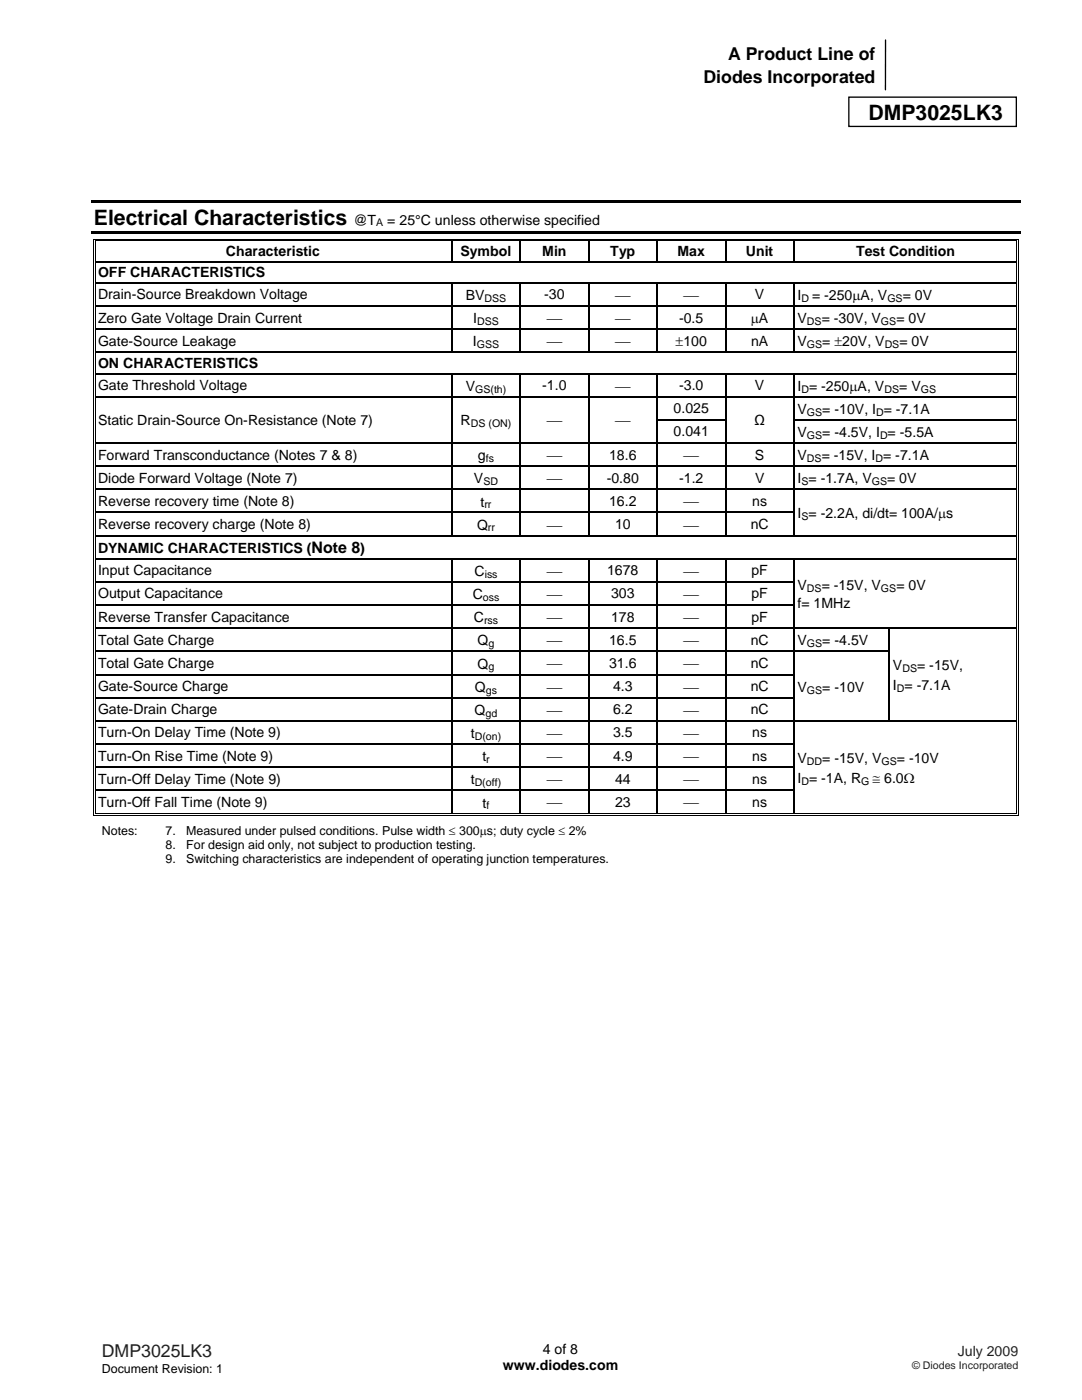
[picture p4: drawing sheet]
<svg xmlns="http://www.w3.org/2000/svg" width="216mm" height="279mm" viewBox="0 0 216 279" stroke-linecap="round" stroke-linejoin="round" font-family="sans-serif">
<defs><g id="words">
<g font-size="4.2">
<text x="173.3" y="24">DMP3025LK3</text>
<text x="18.7" y="44.8">Electrical Characteristics</text>
</g>
<g font-size="3.5">
<text x="145.3" y="12">A Product Line of</text>
<text x="140.4" y="16.5">Diodes Incorporated</text>
</g>
<text font-size="3.5" fill="#231f20" x="20.3" y="270.9">DMP3025LK3</text>
<g font-size="2.8">
<text x="70.5" y="44.8">@T</text>
<text x="77.3" y="44.8">= 25°C unless otherwise specified</text>
<text x="45.1" y="51.1">Characteristic</text>
<text x="91.9" y="51.1">Symbol</text>
<text x="108.2" y="51.1">Min</text>
<text x="121.8" y="51.1">Typ</text>
<text x="135.2" y="51.1">Max</text>
<text x="148.8" y="51.1">Unit</text>
<text x="170.8" y="51.1">Test Condition</text>
<text x="19.6" y="55.4">OFF CHARACTERISTICS</text>
<text x="19.6" y="59.8">Drain-Source Breakdown Voltage</text>
<text x="92.9" y="59.9">BV</text>
<text x="108.6" y="59.8">-30</text>
<text x="122.9" y="59.9">⎯</text>
<text x="136.5" y="59.9">⎯</text>
<text x="150.6" y="59.8">V</text>
<text x="159.1" y="59.9">I</text>
<text x="162" y="59.9">= -250μA, V</text>
<text x="180.1" y="59.9">= 0V</text>
<text x="19.6" y="64.4">Zero Gate Voltage Drain Current</text>
<text x="94.4" y="64.5">I</text>
<text x="109.2" y="64.5">⎯</text>
<text x="122.9" y="64.5">⎯</text>
<text x="135.5" y="64.4">-0.5</text>
<text x="149.8" y="64.5">μA</text>
<text x="159.1" y="64.5">V</text>
<text x="164" y="64.5">= -30V, V</text>
<text x="178.9" y="64.5">= 0V</text>
<text x="19.6" y="69">Gate-Source Leakage</text>
<text x="94.4" y="69.1">I</text>
<text x="109.2" y="69.1">⎯</text>
<text x="122.9" y="69.1">⎯</text>
<text x="134.8" y="69.1">±100</text>
<text x="149.9" y="69">nA</text>
<text x="159.1" y="69.1">V</text>
<text x="164.1" y="69.1">= ±20V, V</text>
<text x="179.5" y="69.1">= 0V</text>
<text x="19.6" y="73.4">ON CHARACTERISTICS</text>
<text x="19.6" y="77.9">Gate Threshold Voltage</text>
<text x="92.9" y="78">V</text>
<text x="108.2" y="77.9">-1.0</text>
<text x="122.9" y="78">⎯</text>
<text x="135.5" y="77.9">-3.0</text>
<text x="150.7" y="77.9">V</text>
<text x="159.1" y="78">I = -250μA, V</text>
<text x="179.4" y="78">= V</text>
<text x="134.4" y="82.5">0.025</text>
<text x="159.1" y="82.6">V</text>
<text x="164.1" y="82.6">= -10V, I = -7.1A</text>
<text x="19.6" y="84.8">Static Drain-Source On-Resistance (Note 7)</text>
<text x="91.9" y="84.9">R</text>
<text x="109.2" y="84.9">⎯</text>
<text x="122.9" y="84.9">⎯</text>
<text x="134.4" y="87.1">0.041</text>
<text x="150.5" y="84.8">Ω</text>
<text x="159.1" y="87.2">V</text>
<text x="164.1" y="87.2">= -4.5V, I = -5.5A</text>
<text x="19.6" y="91.7">Forward Transconductance (Notes 7 &amp; 8)</text>
<text x="95.4" y="91.8">g</text>
<text x="109.2" y="91.8">⎯</text>
<text x="121.5" y="91.7">18.6</text>
<text x="136.5" y="91.8">⎯</text>
<text x="150.6" y="91.7">S</text>
<text x="159.1" y="91.8">V</text>
<text x="164" y="91.8">= -15V, I = -7.1A</text>
<text x="19.6" y="96.3">Diode Forward Voltage (Note 7)</text>
<text x="19.6" y="100.9">Reverse recovery time (Note 8)</text>
<text x="94.6" y="96.5">V</text>
<text x="95.9" y="101.1">t</text>
<text x="109.2" y="96.5">⎯</text>
<text x="121.1" y="96.3">-0.80</text>
<text x="121.5" y="100.9">16.2</text>
<text x="135.5" y="96.3">-1.2</text>
<text x="136.5" y="101.1">⎯</text>
<text x="150.1" y="100.9">ns</text>
<text x="150.7" y="96.3">V</text>
<text x="159.1" y="96.5">I = -1.7A, V</text>
<text x="177" y="96.5">= 0V</text>
<text x="19.6" y="105.6">Reverse recovery charge (Note 8)</text>
<text x="95.2" y="105.7">Q</text>
<text x="109.2" y="105.7">⎯</text>
<text x="122.7" y="105.6">10</text>
<text x="136.5" y="105.7">⎯</text>
<text x="149.8" y="105.6">nC</text>
<text x="159.1" y="103.4">I = -2.2A, di/dt= 100A/μs</text>
<text x="19.6" y="110.3">DYNAMIC CHARACTERISTICS (Note 8)</text>
<text x="19.6" y="114.8">Input Capacitance</text>
<text x="19.6" y="119.4">Output Capacitance</text>
<text x="94.3" y="119.6">C</text>
<text x="94.7" y="115">C</text>
<text x="109.2" y="114.9">⎯</text>
<text x="109.2" y="119.5">⎯</text>
<text x="121.1" y="114.8">1678</text>
<text x="121.9" y="119.4">303</text>
<text x="136.5" y="114.9">⎯</text>
<text x="136.5" y="119.5">⎯</text>
<text x="149.9" y="114.8">pF</text>
<text x="149.9" y="119.4">pF</text>
<text x="159.1" y="117.8">V</text>
<text x="164" y="117.8">= -15V, V</text>
<text x="178.9" y="117.8">= 0V</text>
<text x="19.6" y="124.1">Reverse Transfer Capacitance</text>
<text x="94.6" y="124.2">C</text>
<text x="109.2" y="124.2">⎯</text>
<text x="121.9" y="124.1">178</text>
<text x="136.5" y="124.2">⎯</text>
<text x="149.9" y="124.1">pF</text>
<text x="159.1" y="121.4">f= 1MHz</text>
<text x="19.6" y="128.7">Total Gate Charge</text>
<text x="95.3" y="128.8">Q</text>
<text x="109.2" y="128.8">⎯</text>
<text x="121.5" y="128.7">16.5</text>
<text x="136.5" y="128.8">⎯</text>
<text x="149.8" y="128.7">nC</text>
<text x="159.1" y="128.8">V</text>
<text x="164.1" y="128.8">= -4.5V</text>
<text x="19.6" y="133.3">Total Gate Charge</text>
<text x="19.6" y="137.9">Gate-Source Charge</text>
<text x="95.3" y="133.4">Q</text>
<text x="109.2" y="133.4">⎯</text>
<text x="121.5" y="133.3">31.6</text>
<text x="122.3" y="137.9">4.3</text>
<text x="136.5" y="133.4">⎯</text>
<text x="149.8" y="137.9">nC</text>
<text x="149.8" y="133.3">nC</text>
<text x="178.2" y="137.8">I = -7.1A</text>
<text x="178.2" y="133.7">V</text>
<text x="183" y="133.7">= -15V,</text>
<text x="19.6" y="142.5">Gate-Drain Charge</text>
<text x="94.7" y="142.7">Q</text>
<text x="94.8" y="138">Q</text>
<text x="109.2" y="142.7">⎯</text>
<text x="109.2" y="138">⎯</text>
<text x="122.3" y="142.5">6.2</text>
<text x="136.5" y="142.7">⎯</text>
<text x="136.5" y="138">⎯</text>
<text x="149.8" y="142.5">nC</text>
<text x="159.1" y="138">V</text>
<text x="164.1" y="138">= -10V</text>
<text x="19.6" y="147.2">Turn-On Delay Time (Note 9)</text>
<text x="93.9" y="147.3">t</text>
<text x="109.2" y="147.3">⎯</text>
<text x="122.3" y="147.1">3.5</text>
<text x="136.5" y="147.3">⎯</text>
<text x="150.1" y="147.1">ns</text>
<text x="19.6" y="151.8">Turn-On Rise Time (Note 9)</text>
<text x="96.2" y="151.9">t</text>
<text x="109.2" y="151.9">⎯</text>
<text x="122.3" y="151.8">4.9</text>
<text x="136.5" y="151.9">⎯</text>
<text x="150.1" y="151.8">ns</text>
<text x="159.1" y="152.2">V</text>
<text x="164.1" y="152.2">= -15V, V</text>
<text x="179" y="152.2">= -10V</text>
<text x="19.6" y="156.4">Turn-Off Delay Time (Note 9)</text>
<text x="19.6" y="161">Turn-Off Fall Time (Note 9)</text>
<text x="93.9" y="156.5">t</text>
<text x="96.3" y="161.2">t</text>
<text x="109.2" y="161.1">⎯</text>
<text x="109.2" y="156.5">⎯</text>
<text x="122.7" y="161">23</text>
<text x="122.7" y="156.4">44</text>
<text x="136.5" y="161.1">⎯</text>
<text x="136.5" y="156.5">⎯</text>
<text x="150.1" y="161">ns</text>
<text x="150.1" y="156.4">ns</text>
<text x="159.1" y="156.2">I = -1A, R</text>
<text x="174.1" y="156.2">≅ 6.0Ω</text>
<text x="100.3" y="273.5">www.diodes.com</text>
<text x="108.3" y="270.2">4 of 8</text>
</g>
<text font-size="2.8" fill="#231f20" x="191.1" y="270.6">July 2009</text>
<g font-size="2.5">
<text x="20.3" y="166.6">Notes:</text>
<text x="33" y="166.6">7.</text>
<text x="37.2" y="166.6">Measured under pulsed conditions. Pulse width ≤ 300μs; duty cycle ≤ 2%</text>
<text x="33" y="169.5">8.</text>
<text x="33" y="172.3">9.</text>
<text x="37.1" y="172.3">Switching characteristics are independent of operating junction temperatures.</text>
<text x="37.2" y="169.5">For design aid only, not subject to production testing.</text>
<text x="20.3" y="274">Document Revision: 1</text>
</g>
<g font-size="2.1">
<text x="75.1" y="45.2">A</text>
<text x="95.2" y="64.9">DSS</text>
<text x="96.7" y="60.3">DSS</text>
<text x="159.9" y="60.3">D</text>
<text x="161" y="64.9">DS</text>
<text x="175.8" y="64.9">GS</text>
<text x="177.1" y="60.3">GS</text>
<text x="95.1" y="69.5">GSS</text>
<text x="161" y="69.5">GS</text>
<text x="176.5" y="69.5">DS</text>
<text x="94.8" y="78.3">GS(th)</text>
<text x="159.9" y="78.3">D</text>
<text x="161" y="83">GS</text>
<text x="174.8" y="83">D</text>
<text x="176.5" y="78.3">DS</text>
<text x="183.7" y="78.3">GS</text>
<text x="93.9" y="85.3">DS (ON)</text>
<text x="161" y="87.6">GS</text>
<text x="175.6" y="87.6">D</text>
<text x="96.9" y="92.2">fs</text>
<text x="161" y="92.2">DS</text>
<text x="174.7" y="92.2">D</text>
<text x="96.5" y="96.8">SD</text>
<text x="96.7" y="101.5">rr</text>
<text x="159.9" y="96.8">S</text>
<text x="173.9" y="96.8">GS</text>
<text x="97.4" y="106.1">rr</text>
<text x="159.9" y="103.8">S</text>
<text x="96.4" y="119.9">oss</text>
<text x="96.7" y="115.3">iss</text>
<text x="161" y="118.1">DS</text>
<text x="175.8" y="118.1">GS</text>
<text x="96.6" y="124.5">rss</text>
<text x="97.5" y="129.2">g</text>
<text x="161" y="129.2">GS</text>
<text x="97.5" y="133.8">g</text>
<text x="180.1" y="134.1">DS</text>
<text x="96.9" y="143">gd</text>
<text x="96.9" y="138.4">gs</text>
<text x="161" y="138.4">GS</text>
<text x="179" y="138.1">D</text>
<text x="94.7" y="147.7">D(on)</text>
<text x="97" y="152.3">r</text>
<text x="161" y="152.6">DD</text>
<text x="175.9" y="152.6">GS</text>
<text x="94.7" y="156.9">D(off)</text>
<text x="97.1" y="161.5">f</text>
<text x="159.9" y="156.6">D</text>
<text x="171.9" y="156.6">G</text>
</g>
<text font-size="2.1" fill="#231f20" x="182" y="273.2">© Diodes Incorporated</text>
</g></defs>
<path d="M176.7 8v9.9" fill="none" stroke="#000" stroke-width=".26"/>
<path d="M169.4 19.4h33.4v5.8h-33.4z" fill="#fff"/>
<path d="M169.4 19.4h33.4v5.8h-33.4z" fill="none" stroke="#000" stroke-width=".26"/>
<g fill="#000">
<path d="M18.2 40h185.5v.5h-185.5zM18.2 46.1h185.5v.5h-185.5zM18.6 47.7h.2v.5h-.2zM18.6 47.7h.5v.1h-.5zM18.6 52.1h.2v.3h-.2zM18.6 56.3h.2v.3h-.2zM18.9 48h.2v.2h-.2zM18.9 52.1h.2v.3h-.2zM18.9 56.3h.2v.3h-.2zM90 48.2h.3zM90 47.7h.6v.1h-.6zM90 48h.6v.2h-.6z"/>
<path d="M90 56.3h.3v.3h-.3zM103.7 48.2h.2zM103.7 47.7h.5v.1h-.5zM103.7 48h.5v.2h-.5zM103.7 56.3h.2v.3h-.2zM117.3 48.2h.3zM117.3 47.7h.6v.1h-.6zM117.3 48h.6v.2h-.6zM117.3 56.3h.3v.3h-.3zM131 48.2h.3zM131 47.7h.5v.1h-.5zM131 48h.5v.2h-.5z"/>
<path d="M131 56.3h.3v.3h-.3zM144.7 48.2h.2zM144.7 47.7h.5v.1h-.5zM144.7 48h.5v.2h-.5zM144.7 56.3h.2v.3h-.2zM158.3 48.2h.3zM158.3 47.7h.5v.1h-.5zM158.3 48h.5v.2h-.5zM158.3 56.3h.3v.3h-.3zM202.8 47.7h.5v.1h-.5zM202.8 48h.1v.2h-.1zM202.8 52.1h.1v.3h-.1z"/>
<path d="M202.8 56.3h.1v.3h-.1zM203.1 47.7h.2v.5h-.2zM203.1 52.1h.2v.3h-.2zM203.1 56.3h.2v.3h-.2zM18.6 61h.2v.3h-.2zM18.6 65.6h.2v.3h-.2zM18.6 70.2h.2v.3h-.2zM18.6 74.4h.2v.3h-.2zM18.6 79.1h.2v.2h-.2zM18.9 61h.2v.3h-.2zM18.9 65.6h.2v.3h-.2zM18.9 70.2h.2v.3h-.2z"/>
<path d="M18.9 74.4h.2v.3h-.2zM18.9 79.1h.2v.2h-.2zM90 61h.3v.3h-.3zM90 65.6h.3v.3h-.3zM90 74.4h.3v.3h-.3zM90 79.1h.3v.2h-.3zM103.7 61h.2v.3h-.2zM103.7 65.6h.2v.3h-.2zM103.7 74.4h.2v.3h-.2zM103.7 79.1h.2v.2h-.2zM117.3 61h.3v.3h-.3zM117.3 65.6h.3v.3h-.3z"/>
<path d="M117.3 74.4h.3v.3h-.3zM117.3 79.1h.3v.2h-.3zM131 61h.3v.3h-.3zM131 65.6h.3v.3h-.3zM131 74.4h.3v.3h-.3zM131 79.1h.3v.2h-.3zM144.7 61h.2v.3h-.2zM144.7 65.6h.2v.3h-.2zM144.7 74.4h.2v.3h-.2zM144.7 79.1h.2v.2h-.2zM158.3 61h.3v.3h-.3zM158.3 65.6h.3v.3h-.3z"/>
<path d="M158.3 74.4h.3v.3h-.3zM158.3 79.1h.3v.2h-.3zM202.8 61h.1v.3h-.1zM202.8 65.6h.1v.3h-.1zM202.8 70.2h.1v.3h-.1zM202.8 74.4h.1v.3h-.1zM202.8 79.1h.1v.2h-.1zM203.1 61h.2v.3h-.2zM203.1 65.6h.2v.3h-.2zM203.1 70.2h.2v.3h-.2zM203.1 74.4h.2v.3h-.2zM203.1 79.1h.2v.2h-.2z"/>
<path d="M18.6 83.7h.2v.2h-.2zM18.6 88.3h.2v.3h-.2zM18.6 92.9h.2v.3h-.2zM18.6 97.5h.2v.3h-.2zM18.9 83.7h.2v.2h-.2zM18.9 88.3h.2v.3h-.2zM18.9 92.9h.2v.3h-.2zM18.9 97.5h.2v.3h-.2zM90 83.7h.3v.2h-.3zM90 88.3h.3v.3h-.3zM90 92.9h.3v.3h-.3zM90 97.5h.3v.3h-.3z"/>
<path d="M103.7 83.7h.2v.2h-.2zM103.7 88.3h.2v.3h-.2zM103.7 92.9h.2v.3h-.2zM103.7 97.5h.2v.3h-.2zM117.3 83.7h.3v.2h-.3zM117.3 88.3h.3v.3h-.3zM117.3 92.9h.3v.3h-.3zM117.3 97.5h.3v.3h-.3zM131 83.7h.3v.2h-.3zM131 88.3h.3v.3h-.3zM131 92.9h.3v.3h-.3zM131 97.5h.3v.3h-.3z"/>
<path d="M144.7 83.7h.2v.2h-.2zM144.7 88.3h.2v.3h-.2zM144.7 92.9h.2v.3h-.2zM144.7 97.5h.2v.3h-.2zM158.3 83.7h.3v.2h-.3zM158.3 88.3h.3v.3h-.3zM158.3 92.9h.3v.3h-.3zM158.3 97.5h.3v.3h-.3zM202.8 83.7h.1v.2h-.1zM202.8 88.3h.1v.3h-.1zM202.8 92.9h.1v.3h-.1zM202.8 97.5h.1v.3h-.1z"/>
<path d="M203.1 83.7h.2v.2h-.2zM203.1 88.3h.2v.3h-.2zM203.1 92.9h.2v.3h-.2zM203.1 97.5h.2v.3h-.2zM18.6 102.2h.2v.2h-.2zM18.6 106.8h.2v.3h-.2zM18.6 111.4h.2v.3h-.2zM18.6 116h.2v.3h-.2zM18.9 102.2h.2v.2h-.2zM18.9 106.8h.2v.3h-.2zM18.9 111.4h.2v.3h-.2zM18.9 116h.2v.3h-.2z"/>
<path d="M90 102.2h.3v.2h-.3zM90 111.4h.3v.3h-.3zM90 116h.3v.3h-.3zM103.7 102.2h.2v.2h-.2zM103.7 111.4h.2v.3h-.2zM103.7 116h.2v.3h-.2zM117.3 102.2h.3v.2h-.3zM117.3 111.4h.3v.3h-.3zM117.3 116h.3v.3h-.3zM131 102.2h.3v.2h-.3zM131 111.4h.3v.3h-.3zM131 116h.3v.3h-.3z"/>
<path d="M144.7 102.2h.2v.2h-.2zM144.7 111.4h.2v.3h-.2zM144.7 116h.2v.3h-.2zM158.3 102.2h.3v.2h-.3zM158.3 111.4h.3v.3h-.3zM158.3 116h.3v.3h-.3zM202.8 102.2h.1v.2h-.1zM202.8 106.8h.1v.3h-.1zM202.8 111.4h.1v.3h-.1zM202.8 116h.1v.3h-.1zM203.1 102.2h.2v.2h-.2zM203.1 106.8h.2v.3h-.2z"/>
<path d="M203.1 111.4h.2v.3h-.2zM203.1 116h.2v.3h-.2zM18.6 120.7h.2v.2h-.2zM18.6 125.3h.2v.2h-.2zM18.6 129.9h.2v.3h-.2zM18.6 134.5h.2v.3h-.2zM18.6 139.1h.2v.3h-.2zM18.9 120.7h.2v.2h-.2zM18.9 125.3h.2v.2h-.2zM18.9 129.9h.2v.3h-.2zM18.9 134.5h.2v.3h-.2zM18.9 139.1h.2v.3h-.2z"/>
<path d="M90 120.7h.3v.2h-.3zM90 125.3h.3v.2h-.3zM90 129.9h.3v.3h-.3zM90 134.5h.3v.3h-.3zM90 139.1h.3v.3h-.3zM103.7 120.7h.2v.2h-.2zM103.7 125.3h.2v.2h-.2zM103.7 129.9h.2v.3h-.2zM103.7 134.5h.2v.3h-.2zM103.7 139.1h.2v.3h-.2zM117.3 120.7h.3v.2h-.3zM117.3 125.3h.3v.2h-.3z"/>
<path d="M117.3 129.9h.3v.3h-.3zM117.3 134.5h.3v.3h-.3zM117.3 139.1h.3v.3h-.3zM131 120.7h.3v.2h-.3zM131 125.3h.3v.2h-.3zM131 129.9h.3v.3h-.3zM131 134.5h.3v.3h-.3zM131 139.1h.3v.3h-.3zM144.7 120.7h.2v.2h-.2zM144.7 125.3h.2v.2h-.2zM144.7 129.9h.2v.3h-.2zM144.7 134.5h.2v.3h-.2z"/>
<path d="M144.7 139.1h.2v.3h-.2zM158.3 120.7h.3v.2h-.3zM158.3 125.3h.3v.2h-.3zM158.3 129.9h.3v.3h-.3zM158.3 134.5h.3v.3h-.3zM158.3 139.1h.3v.3h-.3zM177.4 125.3h.2v.2h-.2zM177.4 129.9h.2v.3h-.2zM177.4 134.5h.2v.3h-.2zM177.4 139.1h.2v.3h-.2zM202.8 120.7h.1v.2h-.1zM202.8 125.3h.1v.2h-.1z"/>
<path d="M202.8 129.9h.1v.3h-.1zM202.8 134.5h.1v.3h-.1zM202.8 139.1h.1v.3h-.1zM203.1 120.7h.2v.2h-.2zM203.1 125.3h.2v.2h-.2zM203.1 129.9h.2v.3h-.2zM203.1 134.5h.2v.3h-.2zM203.1 139.1h.2v.3h-.2zM18.6 143.7h.2v.3h-.2zM18.6 148.4h.2v.3h-.2zM18.6 153h.2v.3h-.2zM18.6 157.6h.2v.3h-.2z"/>
<path d="M18.9 143.7h.2v.3h-.2zM18.9 148.4h.2v.3h-.2zM18.9 153h.2v.3h-.2zM18.9 157.6h.2v.3h-.2zM90 143.7h.3v.3h-.3zM90 148.4h.3v.3h-.3zM90 153h.3v.3h-.3zM90 157.6h.3v.3h-.3zM103.7 143.7h.2v.3h-.2zM103.7 148.4h.2v.3h-.2zM103.7 153h.2v.3h-.2zM103.7 157.6h.2v.3h-.2z"/>
<path d="M117.3 143.7h.3v.3h-.3zM117.3 148.4h.3v.3h-.3zM117.3 153h.3v.3h-.3zM117.3 157.6h.3v.3h-.3zM131 143.7h.3v.3h-.3zM131 148.4h.3v.3h-.3zM131 153h.3v.3h-.3zM131 157.6h.3v.3h-.3zM144.7 143.7h.2v.3h-.2zM144.7 148.4h.2v.3h-.2zM144.7 153h.2v.3h-.2zM144.7 157.6h.2v.3h-.2z"/>
<path d="M158.3 143.7h.3v.3h-.3zM158.3 148.4h.3v.3h-.3zM158.3 153h.3v.3h-.3zM158.3 157.6h.3v.3h-.3zM202.8 143.7h.1v.3h-.1zM202.8 148.4h.1v.3h-.1zM202.8 153h.1v.3h-.1zM202.8 157.6h.1v.3h-.1zM203.1 143.7h.2v.3h-.2zM203.1 148.4h.2v.3h-.2zM203.1 153h.2v.3h-.2zM203.1 157.6h.2v.3h-.2z"/>
<path d="M18.6 162.6h.5v.2h-.5zM18.9 162.3h.2v.1h-.2zM90 162.3h.6v.1h-.6zM103.7 162.3h.5v.1h-.5zM117.3 162.3h.6v.1h-.6zM117.3 162.6h.6v.2h-.6zM131 162.3h.5v.1h-.5zM144.7 162.3h.5v.1h-.5zM158.3 162.3h.5v.1h-.5zM158.3 162.6h.5v.2h-.5zM202.8 162.6h.5v.2h-.5zM202.8 162.3h.1v.1h-.1z"/>
<path d="M203.1 162.3h.2v.5h-.2z"/>
</g>
<g fill="none" stroke="#000" stroke-width=".2">
<path d="M18.7 48.2v3.9M18.7 52.4v3.9M18.7 56.6v4.4M19 48.2v3.9M19 52.4v3.9M19 56.6v4.4M19.1 47.8h70.9M19.1 48.1h70.9M90.6 47.8h13.1M90.6 48.1h13.1M104.2 47.8h13.1M104.2 48.1h13.1"/>
<path d="M117.9 47.8h13.1M117.9 48.1h13.1M131.5 47.8h13.2M131.5 48.1h13.2M145.2 47.8h13.1M145.2 48.1h13.1M158.8 47.8h44M158.8 48.1h44M202.8 48.2v3.9M202.8 52.4v3.9M202.8 56.6v4.4M203.2 48.2v3.9"/>
<path d="M203.2 52.4v3.9M203.2 56.6v4.4M18.7 61.3v4.3M18.7 65.9v4.3M18.7 70.5v3.9M18.7 74.7v4.4M18.7 79.3v4.4M19 61.3v4.3M19 65.9v4.3M19 70.5v3.9M19 74.7v4.4M19 79.3v4.4"/>
<path d="M202.8 61.3v4.3M202.8 65.9v4.3M202.8 70.5v3.9M202.8 74.7v4.4M202.8 79.3v4.4M203.2 61.3v4.3M203.2 65.9v4.3M203.2 70.5v3.9M203.2 74.7v4.4M203.2 79.3v4.4M18.7 83.9v4.4M18.7 88.6v4.3"/>
<path d="M18.7 93.2v4.3M18.7 97.8v4.4M19 83.9v4.4M19 88.6v4.3M19 93.2v4.3M19 97.8v4.4M202.8 83.9v4.4M202.8 88.6v4.3M202.8 93.2v4.3M202.8 97.8v4.4M203.2 83.9v4.4M203.2 88.6v4.3"/>
<path d="M203.2 93.2v4.3M203.2 97.8v4.4M18.7 102.4v4.4M18.7 107.1v4.3M18.7 111.7v4.3M18.7 116.3v4.4M19 102.4v4.4M19 107.1v4.3M19 111.7v4.3M19 116.3v4.4M202.8 102.4v4.4M202.8 107.1v4.3"/>
<path d="M202.8 111.7v4.3M202.8 116.3v4.4M203.2 102.4v4.4M203.2 107.1v4.3M203.2 111.7v4.3M203.2 116.3v4.4M18.7 120.9v4.4M18.7 125.5v4.4M18.7 130.2v4.3M18.7 134.8v4.3M18.7 139.4v4.3M19 120.9v4.4"/>
<path d="M19 125.5v4.4M19 130.2v4.3M19 134.8v4.3M19 139.4v4.3M202.8 120.9v4.4M202.8 125.5v4.4M202.8 130.2v4.3M202.8 134.8v4.3M202.8 139.4v4.3M203.2 120.9v4.4M203.2 125.5v4.4M203.2 130.2v4.3"/>
<path d="M203.2 134.8v4.3M203.2 139.4v4.3M18.7 144v4.4M18.7 148.7v4.3M18.7 153.3v4.3M18.7 157.9v4.9M19 144v4.4M19 148.7v4.3M19 153.3v4.3M19 157.9v4.4M202.8 144v4.4M202.8 148.7v4.3"/>
<path d="M202.8 153.3v4.3M202.8 157.9v4.4M203.2 144v4.4M203.2 148.7v4.3M203.2 153.3v4.3M203.2 157.9v4.4M19.1 162.7h98.2M19.1 162.3h70.9M90.6 162.3h13.1M104.2 162.3h13.1M117.9 162.3h13.1M131.5 162.3h13.2"/>
<path d="M145.2 162.3h13.1M158.3 162.7h-40.4M158.8 162.7h44M158.8 162.3h44"/>
</g>
<g fill="none" stroke="#000" stroke-width=".25">
<path d="M19.1 52.3h183.7M19.1 56.5h70.9M90.2 48.2v3.9M90.2 56.6v4.4M90.3 56.5h13.4M103.8 48.2v3.9M103.8 56.6v4.4M103.9 56.5h13.4M117.5 48.2v3.9M117.5 56.6v4.4M117.6 56.5h13.4M131.1 48.2v3.9"/>
<path d="M131.1 56.6v4.4M131.3 56.5h13.4M144.8 48.2v3.9M144.8 56.6v4.4M144.9 56.5h13.4M158.4 48.2v3.9M158.4 56.6v4.4M158.6 56.5h44.2M19.1 61.1h70.9M19.1 65.7h70.9M19.1 70.3h183.7M19.1 74.5h70.9"/>
<path d="M19.1 79.2h70.9M90.2 61.3v4.3M90.2 65.9v4.3M90.2 74.7v4.4M90.2 79.3v4.4M90.3 61.1h13.4M90.3 65.7h13.4M90.3 74.5h13.4M90.3 79.2h13.4M103.8 61.3v4.3M103.8 65.9v4.3M103.8 74.7v4.4"/>
<path d="M103.8 79.3v4.4M103.9 61.1h13.4M103.9 65.7h13.4M103.9 74.5h13.4M103.9 79.2h13.4M117.5 61.3v4.3M117.5 65.9v4.3M117.5 74.7v4.4M117.5 79.3v4.4M117.6 61.1h13.4M117.6 65.7h13.4M117.6 74.5h13.4"/>
<path d="M117.6 79.2h13.4M131.1 61.3v4.3M131.1 65.9v4.3M131.1 74.7v4.4M131.1 79.3v4.4M131.3 61.1h13.4M131.3 65.7h13.4M131.3 74.5h13.4M131.3 79.2h13.4M144.8 61.3v4.3M144.8 65.9v4.3M144.8 74.7v4.4"/>
<path d="M144.8 79.3v4.4M144.9 61.1h13.4M144.9 65.7h13.4M144.9 74.5h13.4M144.9 79.2h13.4M158.4 61.3v4.3M158.4 65.9v4.3M158.4 74.7v4.4M158.4 79.3v4.4M158.6 61.1h44.2M158.6 65.7h44.2M158.6 74.5h44.2"/>
<path d="M158.6 79.2h44.2M19.1 88.4h70.9M19.1 93h70.9M19.1 97.7h70.9M90.2 83.9v4.4M90.2 88.6v4.3M90.2 93.2v4.3M90.2 97.8v4.4M90.3 88.4h13.4M90.3 93h13.4M90.3 97.7h13.4M103.8 83.9v4.4"/>
<path d="M103.8 88.6v4.3M103.8 93.2v4.3M103.8 97.8v4.4M103.9 88.4h13.4M103.9 93h13.4M103.9 97.7h13.4M117.5 83.9v4.4M117.5 88.6v4.3M117.5 93.2v4.3M117.5 97.8v4.4M117.6 88.4h13.4M117.6 93h13.4"/>
<path d="M117.6 97.7h13.4M131.1 83.9v4.4M131.1 88.6v4.3M131.1 93.2v4.3M131.1 97.8v4.4M131.3 83.8h13.4M131.3 88.4h13.4M131.3 93h13.4M131.3 97.7h13.4M144.8 83.9v4.4M144.8 88.6v4.3M144.8 93.2v4.3"/>
<path d="M144.8 97.8v4.4M144.9 88.4h13.4M144.9 93h13.4M144.9 97.7h13.4M158.4 83.9v4.4M158.4 88.6v4.3M158.4 93.2v4.3M158.4 97.8v4.4M158.6 83.8h44.2M158.6 88.4h44.2M158.6 93h44.2M158.6 97.7h44.2"/>
<path d="M19.1 102.3h70.9M19.1 106.9h183.7M19.1 111.5h70.9M19.1 116.1h70.9M90.2 102.4v4.4M90.2 111.7v4.3M90.2 116.3v4.4M90.3 102.3h13.4M90.3 111.5h13.4M90.3 116.1h13.4M103.8 102.4v4.4M103.8 111.7v4.3"/>
<path d="M103.8 116.3v4.4M103.9 102.3h13.4M103.9 111.5h13.4M103.9 116.1h13.4M117.5 102.4v4.4M117.5 111.7v4.3M117.5 116.3v4.4M117.6 102.3h13.4M117.6 111.5h13.4M117.6 116.1h13.4M131.1 102.4v4.4M131.1 111.7v4.3"/>
<path d="M131.1 116.3v4.4M131.3 102.3h13.4M131.3 111.5h13.4M131.3 116.1h13.4M144.8 102.4v4.4M144.8 111.7v4.3M144.8 116.3v4.4M144.9 102.3h13.4M144.9 111.5h13.4M144.9 116.1h13.4M158.4 102.4v4.4M158.4 111.7v4.3"/>
<path d="M158.4 116.3v4.4M158.6 111.5h44.2M19.1 120.8h70.9M19.1 125.4h70.9M19.1 130h70.9M19.1 134.6h70.9M19.1 139.3h70.9M90.2 120.9v4.4M90.2 125.5v4.4M90.2 130.2v4.3M90.2 134.8v4.3M90.2 139.4v4.3"/>
<path d="M90.3 120.8h13.4M90.3 125.4h13.4M90.3 130h13.4M90.3 134.6h13.4M90.3 139.3h13.4M103.8 120.9v4.4M103.8 125.5v4.4M103.8 130.2v4.3M103.8 134.8v4.3M103.8 139.4v4.3M103.9 120.8h13.4M103.9 125.4h13.4"/>
<path d="M103.9 130h13.4M103.9 134.6h13.4M103.9 139.3h13.4M117.5 120.9v4.4M117.5 125.5v4.4M117.5 130.2v4.3M117.5 134.8v4.3M117.5 139.4v4.3M117.6 120.8h13.4M117.6 125.4h13.4M117.6 130h13.4M117.6 134.6h13.4"/>
<path d="M117.6 139.3h13.4M131.1 120.9v4.4M131.1 125.5v4.4M131.1 130.2v4.3M131.1 134.8v4.3M131.1 139.4v4.3M131.3 120.8h13.4M131.3 125.4h13.4M131.3 130h13.4M131.3 134.6h13.4M131.3 139.3h13.4M144.8 120.9v4.4"/>
<path d="M144.8 125.5v4.4M144.8 130.2v4.3M144.8 134.8v4.3M144.8 139.4v4.3M144.9 120.8h13.4M144.9 125.4h13.4M144.9 130h13.4M144.9 134.6h13.4M144.9 139.3h13.4M158.4 120.9v4.4M158.4 125.5v4.4M158.4 130.2v4.3"/>
<path d="M158.4 134.8v4.3M158.4 139.4v4.3M158.6 125.4h18.8M158.6 130h18.8M177.5 125.5v4.4M177.5 130.2v4.3M177.5 134.8v4.3M177.5 139.4v4.3M177.6 125.4h25.2M19.1 143.9h70.9M19.1 148.5h70.9M19.1 153.1h70.9"/>
<path d="M19.1 157.7h70.9M90.2 144v4.4M90.2 148.7v4.3M90.2 153.3v4.3M90.2 157.9v4.4M90.3 143.9h13.4M90.3 148.5h13.4M90.3 153.1h13.4M90.3 157.7h13.4M103.8 144v4.4M103.8 148.7v4.3M103.8 153.3v4.3"/>
<path d="M103.8 157.9v4.4M103.9 143.9h13.4M103.9 148.5h13.4M103.9 153.1h13.4M103.9 157.7h13.4M117.5 144v4.4M117.5 148.7v4.3M117.5 153.3v4.3M117.5 157.9v4.4M117.6 143.9h13.4M117.6 148.5h13.4M117.6 153.1h13.4"/>
<path d="M117.6 157.7h13.4M131.1 144v4.4M131.1 148.7v4.3M131.1 153.3v4.3M131.1 157.9v4.4M131.3 143.9h13.4M131.3 148.5h13.4M131.3 153.1h13.4M131.3 157.7h13.4M144.8 144v4.4M144.8 148.7v4.3M144.8 153.3v4.3"/>
<path d="M144.8 157.9v4.4M144.9 143.9h13.4M144.9 148.5h13.4M144.9 153.1h13.4M144.9 157.7h13.4M158.4 144v4.4M158.4 148.7v4.3M158.4 153.3v4.3M158.4 157.9v4.4M158.6 143.9h44.2"/>
</g>
<use href="#words"/>
</svg>
